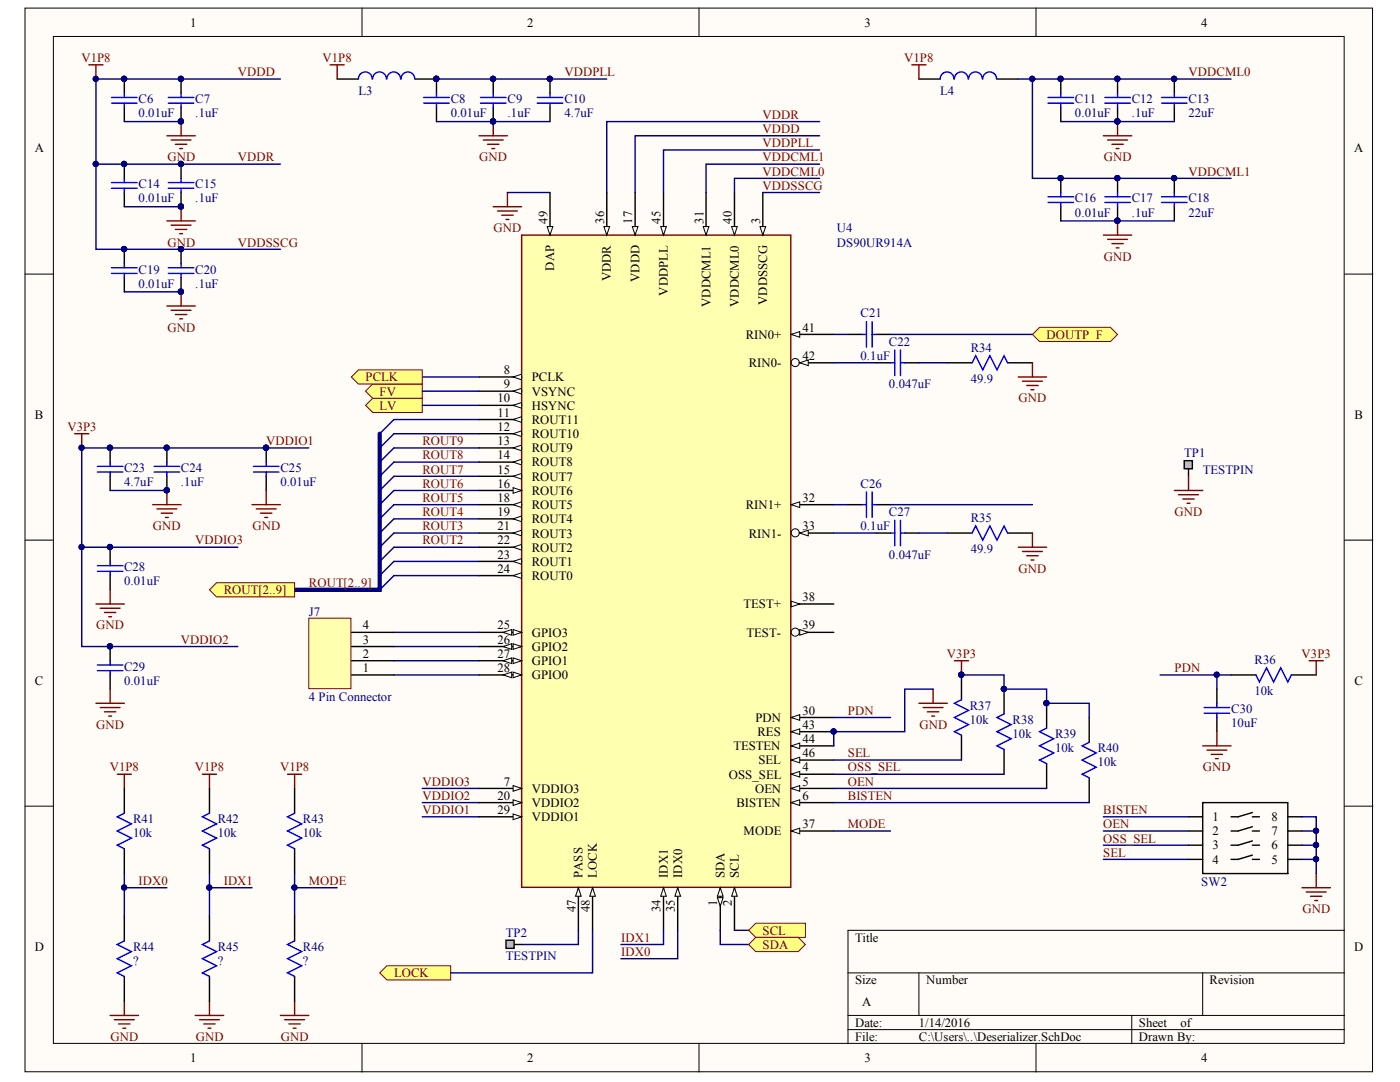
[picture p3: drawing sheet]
<svg xmlns="http://www.w3.org/2000/svg" width="279mm" height="216mm" viewBox="0 0 279 216" stroke-linecap="round" stroke-linejoin="round" font-family="sans-serif">
<defs><g id="words">
<g font-size="2.5">
<text x="38" y="5.3">1</text>
<text x="105.2" y="5.3">2</text>
<text x="172.5" y="5.3">3</text>
<text x="239.7" y="5.3">4</text>
<text x="6.9" y="30.4">A</text>
<text x="270.2" y="30.4">A</text>
<text x="109.2" y="44.6" transform="rotate(-90 109.2 44.6)">49</text>
<text x="120.6" y="44.6" transform="rotate(-90 120.6 44.6)">36</text>
<text x="126.2" y="44.6" transform="rotate(-90 126.2 44.6)">17</text>
<text x="131.8" y="44.6" transform="rotate(-90 131.8 44.6)">45</text>
<text x="140.4" y="44.6" transform="rotate(-90 140.4 44.6)">31</text>
<text x="146" y="44.6" transform="rotate(-90 146 44.6)">40</text>
<text x="151.7" y="44.6" transform="rotate(-90 151.7 44.6)">3</text>
<text x="110.6" y="54" transform="rotate(-90 110.6 54)">DAP</text>
<text x="121.9" y="56.1" transform="rotate(-90 121.9 56.1)">VDDR</text>
<text x="127.6" y="56.3" transform="rotate(-90 127.6 56.3)">VDDD</text>
<text x="133.3" y="59" transform="rotate(-90 133.3 59)">VDDPLL</text>
<text x="141.8" y="61.3" transform="rotate(-90 141.8 61.3)">VDDCML1</text>
<text x="147.5" y="61.3" transform="rotate(-90 147.5 61.3)">VDDCML0</text>
<text x="153.1" y="60.9" transform="rotate(-90 153.1 60.9)">VDDSSCG</text>
<text x="148.8" y="67.6">RIN0+</text>
<text x="160.2" y="71.8">42</text>
<text x="160.2" y="66.2">41</text>
<text x="100.5" y="77.5">9</text>
<text x="100.5" y="74.6">8</text>
<text x="106.1" y="76.1">PCLK</text>
<text x="149.4" y="73.3">RIN0-</text>
<text x="6.9" y="83.5">B</text>
<text x="99.3" y="83.2">11</text>
<text x="99.3" y="80.3">10</text>
<text x="106.1" y="81.7">HSYNC</text>
<text x="106.1" y="78.9">VSYNC</text>
<text x="270.3" y="83.5">B</text>
<text x="99.3" y="88.8">13</text>
<text x="99.3" y="86">12</text>
<text x="106.1" y="87.4">ROUT10</text>
<text x="106.1" y="84.6">ROUT11</text>
<text x="99.3" y="94.5">15</text>
<text x="99.3" y="91.6">14</text>
<text x="106.1" y="95.9">ROUT7</text>
<text x="106.1" y="93.1">ROUT8</text>
<text x="106.1" y="90.3">ROUT9</text>
<text x="99.3" y="100.2">18</text>
<text x="99.3" y="97.3">16</text>
<text x="106.1" y="101.6">ROUT5</text>
<text x="106.1" y="98.7">ROUT6</text>
<text x="148.8" y="101.6">RIN1+</text>
<text x="160.2" y="100.2">32</text>
<text x="99.3" y="105.8">21</text>
<text x="99.3" y="103">19</text>
<text x="106.1" y="107.3">ROUT3</text>
<text x="106.1" y="104.4">ROUT4</text>
<text x="149.4" y="107.3">RIN1-</text>
<text x="160.2" y="105.8">33</text>
<text x="99.3" y="111.5">23</text>
<text x="99.3" y="108.6">22</text>
<text x="106.1" y="112.9">ROUT1</text>
<text x="106.1" y="110.1">ROUT2</text>
<text x="99.3" y="114.3">24</text>
<text x="106.1" y="115.7">ROUT0</text>
<text x="160.2" y="119.9">38</text>
<text x="72.4" y="125.6">4</text>
<text x="99.3" y="125.6">25</text>
<text x="148.4" y="121.4">TEST+</text>
<text x="160.2" y="125.6">39</text>
<text x="72.4" y="131.3">2</text>
<text x="72.4" y="128.5">3</text>
<text x="99.3" y="128.5">26</text>
<text x="99.3" y="131.3">27</text>
<text x="106.1" y="127">GPIO3</text>
<text x="106.1" y="129.8">GPIO2</text>
<text x="149" y="127">TEST-</text>
<text x="6.9" y="136.6">C</text>
<text x="72.4" y="134.1">1</text>
<text x="99.3" y="134.1">28</text>
<text x="106.1" y="132.7">GPIO1</text>
<text x="106.1" y="135.5">GPIO0</text>
<text x="270.3" y="136.6">C</text>
<text x="160.2" y="142.6">30</text>
<text x="146.4" y="149.7">TESTEN</text>
<text x="150.8" y="144">PDN</text>
<text x="151.2" y="146.8">RES</text>
<text x="160.2" y="145.5">43</text>
<text x="160.2" y="148.3">44</text>
<text x="145.4" y="155.4">OSS_SEL</text>
<text x="151.4" y="152.5">SEL</text>
<text x="160.2" y="151.1">46</text>
<text x="160.2" y="153.9">4</text>
<text x="99.3" y="159.6">20</text>
<text x="100.5" y="156.8">7</text>
<text x="106.1" y="161">VDDIO2</text>
<text x="106.1" y="158.2">VDDIO3</text>
<text x="147" y="161">BISTEN</text>
<text x="150.7" y="158.2">OEN</text>
<text x="160.2" y="156.8">5</text>
<text x="160.2" y="159.6">6</text>
<text x="99.3" y="162.5">29</text>
<text x="106.1" y="163.8">VDDIO1</text>
<text x="148.4" y="166.7">MODE</text>
<text x="160.2" y="165.3">37</text>
<text x="242" y="163.8">1</text>
<text x="242" y="166.7">2</text>
<text x="253.8" y="166.7">7</text>
<text x="253.8" y="163.8">8</text>
<text x="242" y="169.5">3</text>
<text x="242" y="172.4">4</text>
<text x="253.8" y="172.4">5</text>
<text x="253.8" y="169.5">6</text>
<text x="116.3" y="175.1" transform="rotate(-90 116.3 175.1)">PASS</text>
<text x="119.1" y="175.1" transform="rotate(-90 119.1 175.1)">LOCK</text>
<text x="133.3" y="175.1" transform="rotate(-90 133.3 175.1)">IDX1</text>
<text x="136.1" y="175.1" transform="rotate(-90 136.1 175.1)">IDX0</text>
<text x="144.6" y="175.1" transform="rotate(-90 144.6 175.1)">SDA</text>
<text x="147.5" y="175.1" transform="rotate(-90 147.5 175.1)">SCL</text>
<text x="114.9" y="182" transform="rotate(-90 114.9 182)">47</text>
<text x="117.7" y="182" transform="rotate(-90 117.7 182)">48</text>
<text x="131.8" y="182" transform="rotate(-90 131.8 182)">34</text>
<text x="134.7" y="182" transform="rotate(-90 134.7 182)">35</text>
<text x="143.2" y="180.7" transform="rotate(-90 143.2 180.7)">1</text>
<text x="146" y="180.7" transform="rotate(-90 146 180.7)">2</text>
<text x="6.9" y="189.7">D</text>
<text x="170.6" y="187.9">Title</text>
<text x="270.2" y="189.7">D</text>
<text x="170.6" y="196.4">Size</text>
<text x="184.8" y="196.4">Number</text>
<text x="241.4" y="196.4">Revision</text>
<text x="172.1" y="200.7">A</text>
<text x="170.6" y="204.9">Date:</text>
<text x="170.6" y="207.7">File:</text>
<text x="183.4" y="204.9">1/14/2016</text>
<text x="183.4" y="207.7">C:\Users\..\Deserializer.SchDoc</text>
<text x="227.3" y="204.9">Sheet</text>
<text x="227.3" y="207.7">Drawn By:</text>
<text x="235.6" y="204.9">of</text>
<text x="38" y="212">1</text>
<text x="105.2" y="212">2</text>
<text x="172.5" y="212">3</text>
<text x="239.7" y="212">4</text>
</g>
<g font-size="2.5" fill="#800000">
<text x="16.2" y="12.4">V1P8</text>
<text x="47.4" y="15.2">VDDD</text>
<text x="64.3" y="12.4">V1P8</text>
<text x="112.6" y="15.2">VDDPLL</text>
<text x="180.4" y="12.4">V1P8</text>
<text x="237.2" y="15.2">VDDCML0</text>
<text x="152.2" y="23.7">VDDR</text>
<text x="152.2" y="26.5">VDDD</text>
<text x="152.2" y="29.4">VDDPLL</text>
<text x="33.4" y="32.2">GND</text>
<text x="47.4" y="32.2">VDDR</text>
<text x="95.6" y="32.2">GND</text>
<text x="152.2" y="35.1">VDDCML0</text>
<text x="152.2" y="32.2">VDDCML1</text>
<text x="220.3" y="32.2">GND</text>
<text x="237.2" y="35.1">VDDCML1</text>
<text x="152.2" y="37.9">VDDSSCG</text>
<text x="98.5" y="46.3">GND</text>
<text x="33.4" y="49.2">GND</text>
<text x="47.4" y="49.2">VDDSSCG</text>
<text x="220.3" y="52">GND</text>
<text x="33.4" y="66.2">GND</text>
<text x="208.9" y="67.6">DOUTP_F</text>
<text x="73" y="76.1">PCLK</text>
<text x="75.8" y="81.7">LV</text>
<text x="75.8" y="78.9">FV</text>
<text x="203.3" y="80.3">GND</text>
<text x="13.4" y="86">V3P3</text>
<text x="53.1" y="88.8">VDDIO1</text>
<text x="84.3" y="88.8">ROUT9</text>
<text x="84.3" y="94.5">ROUT7</text>
<text x="84.3" y="91.6">ROUT8</text>
<text x="84.3" y="100.2">ROUT5</text>
<text x="84.3" y="97.3">ROUT6</text>
<text x="30.5" y="105.8">GND</text>
<text x="50.4" y="105.8">GND</text>
<text x="84.3" y="105.8">ROUT3</text>
<text x="84.3" y="103">ROUT4</text>
<text x="234.4" y="103">GND</text>
<text x="39" y="108.6">VDDIO3</text>
<text x="84.3" y="108.6">ROUT2</text>
<text x="44.6" y="118.6">ROUT[2..9]</text>
<text x="61.6" y="117.2">ROUT[2..9]</text>
<text x="203.3" y="114.3">GND</text>
<text x="19.2" y="125.6">GND</text>
<text x="36.1" y="128.5">VDDIO2</text>
<text x="189" y="131.3">V3P3</text>
<text x="259.8" y="131.3">V3P3</text>
<text x="234.4" y="134.1">PDN</text>
<text x="169.2" y="142.6">PDN</text>
<text x="19.2" y="145.5">GND</text>
<text x="183.5" y="145.5">GND</text>
<text x="21.9" y="153.9">V1P8</text>
<text x="38.9" y="153.9">V1P8</text>
<text x="55.9" y="153.9">V1P8</text>
<text x="169.2" y="151.1">SEL</text>
<text x="169.2" y="153.9">OSS_SEL</text>
<text x="240.1" y="153.9">GND</text>
<text x="84.3" y="159.6">VDDIO2</text>
<text x="84.3" y="156.8">VDDIO3</text>
<text x="169.2" y="159.6">BISTEN</text>
<text x="169.2" y="156.8">OEN</text>
<text x="84.3" y="162.5">VDDIO1</text>
<text x="169.2" y="165.3">MODE</text>
<text x="220.2" y="162.5">BISTEN</text>
<text x="220.2" y="165.3">OEN</text>
<text x="220.2" y="168.1">OSS_SEL</text>
<text x="220.2" y="170.9">SEL</text>
<text x="27.7" y="176.6">IDX0</text>
<text x="44.6" y="176.6">IDX1</text>
<text x="61.6" y="176.6">MODE</text>
<text x="259.9" y="182.2">GND</text>
<text x="124" y="190.8">IDX0</text>
<text x="124" y="187.9">IDX1</text>
<text x="152.2" y="186.5">SCL</text>
<text x="152.2" y="189.3">SDA</text>
<text x="78.6" y="195">LOCK</text>
<text x="22.1" y="207.7">GND</text>
<text x="39.1" y="207.7">GND</text>
<text x="56.1" y="207.7">GND</text>
</g>
<g font-size="2.5" fill="#000080">
<text x="27.7" y="20.6">C6</text>
<text x="27.7" y="23.4">0.01uF</text>
<text x="39" y="20.6">C7</text>
<text x="39" y="23.4">.1uF</text>
<text x="71.5" y="18.9">L3</text>
<text x="90" y="20.6">C8</text>
<text x="90" y="23.4">0.01uF</text>
<text x="101.3" y="20.6">C9</text>
<text x="101.3" y="23.4">.1uF</text>
<text x="112.6" y="20.6">C10</text>
<text x="112.6" y="23.4">4.7uF</text>
<text x="187.6" y="18.9">L4</text>
<text x="214.5" y="20.6">C11</text>
<text x="214.5" y="23.4">0.01uF</text>
<text x="225.9" y="20.6">C12</text>
<text x="225.9" y="23.4">.1uF</text>
<text x="237.2" y="20.6">C13</text>
<text x="237.2" y="23.4">22uF</text>
<text x="27.7" y="37.6">C14</text>
<text x="27.7" y="40.4">0.01uF</text>
<text x="39" y="37.6">C15</text>
<text x="39" y="40.4">.1uF</text>
<text x="214.5" y="40.4">C16</text>
<text x="225.9" y="40.4">C17</text>
<text x="237.2" y="40.4">C18</text>
<text x="167" y="46.3">U4</text>
<text x="214.5" y="43.3">0.01uF</text>
<text x="225.9" y="43.3">.1uF</text>
<text x="237.2" y="43.3">22uF</text>
<text x="167" y="49.2">DS90UR914A</text>
<text x="27.7" y="54.6">C19</text>
<text x="27.7" y="57.4">0.01uF</text>
<text x="39" y="54.6">C20</text>
<text x="39" y="57.4">.1uF</text>
<text x="171.7" y="63.3">C21</text>
<text x="171.7" y="71.8">0.1uF</text>
<text x="177.4" y="69">C22</text>
<text x="193.7" y="70.2">R34</text>
<text x="177.4" y="77.5">0.047uF</text>
<text x="193.7" y="76.3">49.9</text>
<text x="24.8" y="94.2">C23</text>
<text x="36.1" y="94.2">C24</text>
<text x="56" y="94.2">C25</text>
<text x="236.3" y="91.1">TP1</text>
<text x="240.1" y="94.5">TESTPIN</text>
<text x="24.8" y="97">4.7uF</text>
<text x="36.1" y="97">.1uF</text>
<text x="56" y="97">0.01uF</text>
<text x="171.7" y="97.3">C26</text>
<text x="171.7" y="105.8">0.1uF</text>
<text x="177.4" y="103">C27</text>
<text x="193.7" y="104.1">R35</text>
<text x="177.4" y="111.5">0.047uF</text>
<text x="193.7" y="110.3">49.9</text>
<text x="24.8" y="114">C28</text>
<text x="24.8" y="116.8">0.01uF</text>
<text x="61.6" y="122.8">J7</text>
<text x="24.8" y="133.8">C29</text>
<text x="24.8" y="136.7">0.01uF</text>
<text x="250.4" y="132.5">R36</text>
<text x="61.6" y="139.8">4 Pin Connector</text>
<text x="193.6" y="141.6">R37</text>
<text x="245.7" y="142.3">C30</text>
<text x="250.4" y="138.6">10k</text>
<text x="193.6" y="144.5">10k</text>
<text x="202.1" y="144.5">R38</text>
<text x="202.1" y="147.2">10k</text>
<text x="210.5" y="147.2">R39</text>
<text x="245.7" y="145.1">10uF</text>
<text x="210.5" y="150.1">10k</text>
<text x="219.1" y="150.1">R40</text>
<text x="219.1" y="152.9">10k</text>
<text x="26.6" y="164.2">R41</text>
<text x="26.6" y="167.1">10k</text>
<text x="43.5" y="164.2">R42</text>
<text x="43.5" y="167.1">10k</text>
<text x="60.5" y="164.2">R43</text>
<text x="60.5" y="167.1">10k</text>
<text x="239.7" y="176.8">SW2</text>
<text x="26.6" y="189.8">R44</text>
<text x="43.5" y="189.8">R45</text>
<text x="60.5" y="189.8">R46</text>
<text x="101" y="187.1">TP2</text>
<text x="101" y="191.6">TESTPIN</text>
<text x="26.6" y="192.6">?</text>
<text x="43.5" y="192.6">?</text>
<text x="60.5" y="192.6">?</text>
</g>
</g></defs>
<g fill="#fffcf8" stroke="#000" stroke-width=".2">
<path d="M5 1.6h268.9v212.3h-268.9z"/>
<path d="M10.7 7.3h257.6v200.9h-257.6z"/>
</g>
<g fill="none" stroke="#000" stroke-width=".2">
<path d="M72.2 1.6v5.7M139.5 1.6v5.7M206.8 1.6v5.7M5 54.7h5.7M268.3 54.7h5.7M5 107.8h5.7M268.3 107.8h5.7M5 160.9h5.7M268.3 160.9h5.7M169.2 194.1h99.1M183.4 194.1v8.5M240 194.1v8.5"/>
<path d="M268.3 185.6h-99.1v22.7M72.2 208.3v5.6M139.5 208.3v5.6M169.2 202.6h99.1M169.2 205.4h99.1M206.8 208.3v5.6M225.9 202.6v5.7"/>
</g>
<g fill="#ffff80" stroke="#800000" stroke-width=".2">
<path d="M75.8 194.1l1.4-1.4h12.7v2.8h-12.7z" fill-rule="evenodd"/>
<path d="M73 80.9l1.4-1.4h9.9v2.8h-9.9z" fill-rule="evenodd"/>
<path d="M73 78.1l1.4-1.5h9.9v2.9h-9.9z" fill-rule="evenodd"/>
</g>
<path d="M104.1 46.9h53.7v130.2h-53.7z" fill="#ffffb0" stroke="#800000" stroke-width=".28"/>
<path d="M157.9 72.4h8.5" fill="none" stroke="#000" stroke-width=".28"/>
<circle cx="158.7" cy="72.3" r=".81" fill="#fffcf8" stroke="#000" stroke-width=".2"/>
<path d="M159.6 72.4l1.7-.6v1.2z" fill="#fffcf8" stroke="#000" stroke-width=".2"/>
<path d="M157.9 66.7h8.5" fill="none" stroke="#000" stroke-width=".28"/>
<path d="M157.9 66.7l1.7-.5v1.1z" fill="#fffcf8" stroke="#000" stroke-width=".2"/>
<path d="M95.6 114.9h8.5" fill="none" stroke="#000" stroke-width=".28"/>
<path d="M102.4 114.9l1.7-.6v1.1z" fill="#fffcf8" stroke="#000" stroke-width=".2"/>
<path d="M95.6 112h8.5" fill="none" stroke="#000" stroke-width=".28"/>
<path d="M102.4 112l1.7-.5v1.1z" fill="#fffcf8" stroke="#000" stroke-width=".2"/>
<path d="M146.6 177.1v8.5" fill="none" stroke="#000" stroke-width=".28"/>
<path d="M146.6 177.1l.5 1.7h-1.1z" fill="#fffcf8" stroke="#000" stroke-width=".2"/>
<path d="M95.6 109.2h8.5" fill="none" stroke="#000" stroke-width=".28"/>
<path d="M102.4 109.2l1.7-.6v1.2z" fill="#fffcf8" stroke="#000" stroke-width=".2"/>
<path d="M95.6 106.4h8.5" fill="none" stroke="#000" stroke-width=".28"/>
<path d="M102.4 106.4l1.7-.6v1.1z" fill="#fffcf8" stroke="#000" stroke-width=".2"/>
<path d="M95.6 103.5h8.5" fill="none" stroke="#000" stroke-width=".28"/>
<path d="M102.4 103.5l1.7-.5v1.1z" fill="#fffcf8" stroke="#000" stroke-width=".2"/>
<path d="M95.6 100.7h8.5" fill="none" stroke="#000" stroke-width=".28"/>
<path d="M102.4 100.7l1.7-.6v1.2z" fill="#fffcf8" stroke="#000" stroke-width=".2"/>
<path d="M95.6 97.9h8.5" fill="none" stroke="#000" stroke-width=".28"/>
<path d="M102.4 97.3l1.7 .6-1.7 .5z" fill="#fffcf8" stroke="#000" stroke-width=".2"/>
<path d="M95.6 95h8.5" fill="none" stroke="#000" stroke-width=".28"/>
<path d="M102.4 95l1.7-.5v1.1z" fill="#fffcf8" stroke="#000" stroke-width=".2"/>
<path d="M95.6 92.2h8.5" fill="none" stroke="#000" stroke-width=".28"/>
<path d="M102.4 92.2l1.7-.6v1.2z" fill="#fffcf8" stroke="#000" stroke-width=".2"/>
<path d="M95.6 89.4h8.5" fill="none" stroke="#000" stroke-width=".28"/>
<path d="M102.4 89.4l1.7-.6v1.1z" fill="#fffcf8" stroke="#000" stroke-width=".2"/>
<path d="M95.6 86.5h8.5" fill="none" stroke="#000" stroke-width=".28"/>
<path d="M102.4 86.5l1.7-.5v1.1z" fill="#fffcf8" stroke="#000" stroke-width=".2"/>
<path d="M95.6 83.7h8.5" fill="none" stroke="#000" stroke-width=".28"/>
<path d="M102.4 83.7l1.7-.6v1.2z" fill="#fffcf8" stroke="#000" stroke-width=".2"/>
<path d="M95.6 80.9h8.5" fill="none" stroke="#000" stroke-width=".28"/>
<path d="M102.4 80.9l1.7-.6v1.1z" fill="#fffcf8" stroke="#000" stroke-width=".2"/>
<path d="M95.6 78.1h8.5" fill="none" stroke="#000" stroke-width=".28"/>
<path d="M102.4 78.1l1.7-.6v1.1z" fill="#fffcf8" stroke="#000" stroke-width=".2"/>
<path d="M95.6 75.2h8.5" fill="none" stroke="#000" stroke-width=".28"/>
<path d="M102.4 75.2l1.7-.5v1.1z" fill="#fffcf8" stroke="#000" stroke-width=".2"/>
<path d="M95.6 126.2h8.5" fill="none" stroke="#000" stroke-width=".28"/>
<g fill="#fffcf8" stroke="#000" stroke-width=".2">
<path d="M102.4 125.6l1.7 .6-1.7 .5z"/>
<path d="M100.4 126.2l1.7-.6v1.1z"/>
</g>
<path d="M95.6 129h8.5" fill="none" stroke="#000" stroke-width=".28"/>
<g fill="#fffcf8" stroke="#000" stroke-width=".2">
<path d="M102.4 128.4l1.7 .6-1.7 .6z"/>
<path d="M100.4 129l1.7-.6v1.2z"/>
</g>
<path d="M95.6 131.8h8.5" fill="none" stroke="#000" stroke-width=".28"/>
<g fill="#fffcf8" stroke="#000" stroke-width=".2">
<path d="M102.4 131.3l1.7 .5-1.7 .6z"/>
<path d="M100.4 131.8l1.7-.5v1.1z"/>
</g>
<path d="M95.6 134.7h8.5" fill="none" stroke="#000" stroke-width=".28"/>
<g fill="#fffcf8" stroke="#000" stroke-width=".2">
<path d="M102.4 134.1l1.7 .6-1.7 .5z"/>
<path d="M100.4 134.7l1.7-.6v1.1z"/>
</g>
<path d="M143.7 177.1v8.5" fill="none" stroke="#000" stroke-width=".28"/>
<g fill="#fffcf8" stroke="#000" stroke-width=".2">
<path d="M143.7 177.1l.6 1.7h-1.1z"/>
<path d="M143.2 179.1h1.1l-.6 1.7z"/>
</g>
<path d="M135.2 177.1v8.5" fill="none" stroke="#000" stroke-width=".28"/>
<path d="M135.2 177.1l.6 1.7h-1.1z" fill="#fffcf8" stroke="#000" stroke-width=".2"/>
<path d="M157.9 143.2h8.5" fill="none" stroke="#000" stroke-width=".28"/>
<path d="M157.9 143.2l1.7-.6v1.1z" fill="#fffcf8" stroke="#000" stroke-width=".2"/>
<path d="M157.9 165.8h8.5" fill="none" stroke="#000" stroke-width=".28"/>
<path d="M157.9 165.8l1.7-.6v1.2z" fill="#fffcf8" stroke="#000" stroke-width=".2"/>
<path d="M157.9 146h8.5" fill="none" stroke="#000" stroke-width=".28"/>
<path d="M157.9 146l1.7-.6v1.2z" fill="#fffcf8" stroke="#000" stroke-width=".2"/>
<circle cx="166.4" cy="146" r=".52" fill="#000080" stroke="#000080" stroke-width=".2"/>
<path d="M95.6 160.2h8.5" fill="none" stroke="#000" stroke-width=".28"/>
<path d="M102.4 159.6l1.7 .6-1.7 .5z" fill="#fffcf8" stroke="#000" stroke-width=".2"/>
<path d="M140.9 38.4v8.5" fill="none" stroke="#000" stroke-width=".28"/>
<path d="M140.3 45.2h1.2l-.6 1.7z" fill="#fffcf8" stroke="#000" stroke-width=".2"/>
<path d="M132.4 38.4v8.5" fill="none" stroke="#000" stroke-width=".28"/>
<path d="M131.9 45.2h1.1l-.6 1.7z" fill="#fffcf8" stroke="#000" stroke-width=".2"/>
<path d="M126.8 38.4v8.5" fill="none" stroke="#000" stroke-width=".28"/>
<path d="M126.2 45.2h1.1l-.5 1.7z" fill="#fffcf8" stroke="#000" stroke-width=".2"/>
<path d="M109.8 38.4v8.5" fill="none" stroke="#000" stroke-width=".28"/>
<path d="M109.2 45.2h1.1l-.5 1.7z" fill="#fffcf8" stroke="#000" stroke-width=".2"/>
<path d="M157.9 106.4h8.5" fill="none" stroke="#000" stroke-width=".28"/>
<circle cx="158.7" cy="106.3" r=".81" fill="#fffcf8" stroke="#000" stroke-width=".2"/>
<path d="M159.6 106.4l1.7-.6v1.1z" fill="#fffcf8" stroke="#000" stroke-width=".2"/>
<path d="M157.9 100.7h8.5" fill="none" stroke="#000" stroke-width=".28"/>
<path d="M157.9 100.7l1.7-.6v1.2z" fill="#fffcf8" stroke="#000" stroke-width=".2"/>
<path d="M157.9 148.8h8.5" fill="none" stroke="#000" stroke-width=".28"/>
<path d="M157.9 148.8l1.7-.5v1.1z" fill="#fffcf8" stroke="#000" stroke-width=".2"/>
<path d="M157.9 151.7h8.5" fill="none" stroke="#000" stroke-width=".28"/>
<path d="M157.9 151.7l1.7-.6v1.1z" fill="#fffcf8" stroke="#000" stroke-width=".2"/>
<path d="M157.9 154.5h8.5" fill="none" stroke="#000" stroke-width=".28"/>
<path d="M157.9 154.5l1.7-.6v1.2z" fill="#fffcf8" stroke="#000" stroke-width=".2"/>
<path d="M157.9 157.3h8.5" fill="none" stroke="#000" stroke-width=".28"/>
<path d="M157.9 157.3l1.7-.5v1.1z" fill="#fffcf8" stroke="#000" stroke-width=".2"/>
<path d="M157.9 160.2h8.5" fill="none" stroke="#000" stroke-width=".28"/>
<path d="M157.9 160.2l1.7-.6v1.1z" fill="#fffcf8" stroke="#000" stroke-width=".2"/>
<path d="M132.4 177.1v8.5" fill="none" stroke="#000" stroke-width=".28"/>
<path d="M132.4 177.1l.6 1.7h-1.1z" fill="#fffcf8" stroke="#000" stroke-width=".2"/>
<path d="M157.9 126.2h8.5" fill="none" stroke="#000" stroke-width=".28"/>
<circle cx="158.7" cy="126.1" r=".81" fill="#fffcf8" stroke="#000" stroke-width=".2"/>
<path d="M159.6 125.6l1.7 .6-1.7 .5z" fill="#fffcf8" stroke="#000" stroke-width=".2"/>
<path d="M157.9 120.5h8.5" fill="none" stroke="#000" stroke-width=".28"/>
<path d="M157.9 120l1.7 .5-1.7 .6z" fill="#fffcf8" stroke="#000" stroke-width=".2"/>
<path d="M115.4 177.1v8.5" fill="none" stroke="#000" stroke-width=".28"/>
<path d="M115.4 177.1l.6 1.7h-1.1z" fill="#fffcf8" stroke="#000" stroke-width=".2"/>
<path d="M118.3 177.1v8.5" fill="none" stroke="#000" stroke-width=".28"/>
<path d="M118.3 177.1l.5 1.7h-1.1z" fill="#fffcf8" stroke="#000" stroke-width=".2"/>
<path d="M95.6 163h8.5" fill="none" stroke="#000" stroke-width=".28"/>
<path d="M102.4 162.4l1.7 .6-1.7 .5z" fill="#fffcf8" stroke="#000" stroke-width=".2"/>
<path d="M95.6 157.3h8.5" fill="none" stroke="#000" stroke-width=".28"/>
<path d="M102.4 156.8l1.7 .5-1.7 .6z" fill="#fffcf8" stroke="#000" stroke-width=".2"/>
<path d="M146.6 38.4v8.5" fill="none" stroke="#000" stroke-width=".28"/>
<path d="M146 45.2h1.1l-.5 1.7z" fill="#fffcf8" stroke="#000" stroke-width=".2"/>
<path d="M121.1 38.4v8.5" fill="none" stroke="#000" stroke-width=".28"/>
<path d="M120.5 45.2h1.2l-.6 1.7z" fill="#fffcf8" stroke="#000" stroke-width=".2"/>
<path d="M152.2 38.4v8.5" fill="none" stroke="#000" stroke-width=".28"/>
<path d="M151.7 45.2h1.1l-.6 1.7z" fill="#fffcf8" stroke="#000" stroke-width=".2"/>
<circle cx="166.4" cy="146" r=".52" fill="#000080" stroke="#000080" stroke-width=".2"/>
<g fill="none" stroke="#000080" stroke-width=".28">
<path d="M84.3 75.2h11.3M78.6 83.7h17M78.6 86.5h17M78.6 89.4h17M78.6 92.2h17M78.6 95h17M78.6 97.9h17M84.3 80.9h11.3M78.6 100.7h17M78.6 103.5h17M78.6 106.4h17M78.6 109.2h17"/>
<path d="M78.6 112h17M78.6 114.9h17M78.6 126.2h17M78.6 129h17M78.6 131.8h17M78.6 134.7h17"/>
</g>
<path d="M70.1 75.2l1.4-1.4h12.8v2.8h-12.8z" fill-rule="evenodd" fill="#ffff80" stroke="#800000" stroke-width=".2"/>
<path d="M78.6 83.7l-2.8 2.8M78.6 86.5l-2.8 2.9M78.6 89.4l-2.8 2.8M78.6 92.2l-2.8 2.8M78.6 95l-2.8 2.9M78.6 97.9l-2.8 2.8M78.6 100.7l-2.8 2.8M78.6 103.5l-2.8 2.9M78.6 106.4l-2.8 2.8M78.6 109.2l-2.8 2.8M78.6 112l-2.8 2.9M78.6 114.9l-2.8 2.8" fill="none" stroke="#000080" stroke-width=".28"/>
<path d="M75.8 86.5v31.2h-17" fill="none" stroke="#000080" stroke-width=".85"/>
<path d="M41.8 117.7l1.4-1.4h15.6v2.8h-15.6z" fill-rule="evenodd" fill="#ffff80" stroke="#800000" stroke-width=".2"/>
<path d="M169.2 66.7h2.9M174.9 66.7h2.8M174.9 72.4h2.8M180.6 72.4h2.8M189.1 72.4h4.9M201.1 72.4h4.9" fill="none" stroke="#000" stroke-width=".28"/>
<path d="M172.1 66.7h.8M172.9 64.2v5.1M174 66.7h.9M174 64.2v5.1M177.7 72.4h.9M178.6 69.8v5.1M179.7 72.4h.9M179.7 69.8v5.1M194 72.4l.7-1.4 1.4 2.8 1.4-2.8 1.5 2.8 1.4-2.8 .7 1.4" fill="none" stroke="#00f" stroke-width=".28"/>
<path d="M203.2 75.2h5.7M204.1 76.1h3.9M204.9 76.9h2.3M205.8 77.8h.5M206 72.4v2.8" fill="none" stroke="#800000" stroke-width=".28"/>
<path d="M166.4 72.4h8.5M166.4 66.7h2.8M177.7 66.7h28.3M183.4 72.4h5.7" fill="none" stroke="#000080" stroke-width=".28"/>
<path d="M206 66.7l1.5-1.4h14.1l1.4 1.4-1.4 1.4h-14.1z" fill-rule="evenodd" fill="#ffff80" stroke="#800000" stroke-width=".2"/>
<g fill="none" stroke="#800000" stroke-width=".28">
<path d="M23.4 154.5h2.8M24.8 154.5v2.8M40.4 154.5h2.8M41.8 154.5v2.8M57.4 154.5h2.8M58.8 154.5v2.8M24.8 199.8v2.8M41.8 199.8v2.8M58.8 199.8v2.8M22 202.6h5.6M22.8 203.5h4M23.7 204.3h2.2"/>
<path d="M24.5 205.2h.6M39 202.6h5.6M39.8 203.5h4M40.7 204.3h2.2M41.5 205.2h.6M56 202.6h5.6M56.8 203.5h4M57.7 204.3h2.2M58.5 205.2h.6"/>
</g>
<g fill="none" stroke="#000080" stroke-width=".28">
<path d="M84.3 157.3h11.3M24.8 174.3v8.5M24.8 177.1h8.5M41.8 174.3v8.5M41.8 177.1h8.5M58.8 174.3v8.5M58.8 177.1h8.5M84.3 160.2h11.3M84.3 163h11.3M166.4 165.8h11.3M115.4 185.6v2.9h-11.3M132.4 185.6v2.9h-8.5"/>
<path d="M135.2 185.6v5.7h-11.3M143.7 185.6v2.9h5.7M146.6 185.6h2.8"/>
</g>
<g fill="none" stroke="#000" stroke-width=".28">
<path d="M24.8 15.8v2.8M67.3 15.8h4.2M82.9 15.8h4.2M24.8 21.4v2.9M24.8 157.3v5M41.8 157.3v5M58.8 157.3v5M24.8 169.4v4.9M41.8 169.4v4.9M58.8 169.4v4.9M24.8 182.8v5M24.8 194.8v5"/>
<path d="M41.8 182.8v5M41.8 194.8v5M58.8 182.8v5M58.8 194.8v5"/>
</g>
<g fill="none" stroke="#00f" stroke-width=".28">
<path d="M22.3 19.5h5.1M24.8 18.6v.9M74.3 15.8a1.37 1.37 0 0 0-1.4-1.4 1.37 1.37 0 0 0-1.4 1.4M77.1 15.8a1.37 1.37 0 0 0-1.4-1.4 1.37 1.37 0 0 0-1.3 1.4M79.9 15.8a1.37 1.37 0 0 0-1.3-1.4 1.37 1.37 0 0 0-1.4 1.4M82.8 15.8a1.37 1.37 0 0 0-1.4-1.4 1.37 1.37 0 0 0-1.4 1.4M22.3 20.6h5.1M24.8 20.6v.8M24.8 162.3l-1.4 .7 2.8 1.4-2.8 1.4 2.8 1.4-2.8 1.4 1.4 .8M41.8 162.3l-1.4 .7 2.8 1.4-2.8 1.4 2.8 1.4-2.8 1.4 1.4 .8M58.8 162.3l-1.4 .7 2.8 1.4-2.8 1.4 2.8 1.4-2.8 1.4 1.4 .8M24.8 187.8l-1.4 .7 2.8 1.4-2.8 1.4 2.8 1.4-2.8 1.4 1.4 .7"/>
<path d="M41.8 187.8l-1.4 .7 2.8 1.4-2.8 1.4 2.8 1.4-2.8 1.4 1.4 .7M58.8 187.8l-1.4 .7 2.8 1.4-2.8 1.4 2.8 1.4-2.8 1.4 1.4 .7"/>
</g>
<g fill="#000080" stroke="#000080" stroke-width=".2">
<circle cx="24.8" cy="177.1" r=".52"/>
<circle cx="41.8" cy="177.1" r=".52"/>
<circle cx="58.7" cy="177.1" r=".52"/>
<circle cx="87.1" cy="15.7" r=".52"/>
<circle cx="24.8" cy="15.7" r=".52"/>
</g>
<g fill="#ffff80" stroke="#800000" stroke-width=".2">
<path d="M149.4 185.6l1.4-1.4h9.9v2.8h-9.9z" fill-rule="evenodd"/>
<path d="M149.4 188.5l1.4-1.5h8.5l1.4 1.5-1.4 1.4h-8.5z" fill-rule="evenodd"/>
</g>
<g fill="none" stroke="#800000" stroke-width=".28">
<path d="M17.7 12.9h2.9M19.1 12.9v2.9M65.9 12.9h2.8M67.3 12.9v2.9M182 12.9h2.8M183.4 12.9v2.9M33.3 27.1h5.7M34.2 27.9h3.9M35 28.8h2.3M35.9 29.6h.5M36.1 24.3v2.8M95.6 27.1h5.7"/>
<path d="M96.5 27.9h3.9M97.3 28.8h2.3M98.2 29.6h.5M98.4 24.3v2.8M101.3 38.4v2.8M220.2 27.1h5.7M221.1 27.9h3.9M221.9 28.8h2.3M222.8 29.6h.5M223 24.3v2.8M33.3 44.1h5.7M34.2 44.9h3.9"/>
<path d="M35 45.8h2.3M35.9 46.6h.5M36.1 41.2v2.9M36.1 58.2v2.9M98.4 41.2h5.7M99.3 42.1h4M100.1 42.9h2.3M101 43.8h.6M220.2 46.9h5.7M221.1 47.8h3.9M221.9 48.6h2.3M222.8 49.5h.5"/>
<path d="M223 44.1v2.8M33.3 61.1h5.7M34.2 61.9h3.9M35 62.8h2.3M35.9 63.6h.5M14.9 86.5h2.8M16.3 86.5v2.9M33.3 97.9v2.8M53.1 97.9v2.8M22 117.7v2.8M30.5 100.7h5.6M31.3 101.6h4"/>
<path d="M32.2 102.4h2.2M33 103.2h.6M50.3 100.7h5.7M51.1 101.6h4M52 102.4h2.3M52.8 103.2h.6M19.1 120.5h5.7M20 121.4h4M20.8 122.2h2.3M21.7 123.1h.6M22 137.5v2.8M261.3 131.8h2.8"/>
<path d="M262.7 131.8v2.9M19.1 140.3h5.7M20 141.2h4M20.8 142h2.3M21.7 142.9h.6M240 148.8h5.7M240.9 149.7h3.9M241.7 150.5h2.3M242.6 151.4h.5M242.9 146v2.8"/>
</g>
<g fill="none" stroke="#000080" stroke-width=".28">
<path d="M56 15.8h-36.9v17h36.9M87.1 15.8h34M203.2 15.8h42.5M206 15.8v19.8h39.7M19.1 32.8v16.9h36.9M24.8 24.3h11.3M87.1 24.3h22.7M101.3 38.4h8.5M152.2 38.4h11.4M163.6 35.6h-17v2.8M163.6 32.8h-22.7v5.6M163.6 29.9h-31.2v8.5"/>
<path d="M163.6 27.1h-36.8v11.3M163.6 24.3h-42.5v14.1M211.7 24.3h22.7M24.8 41.2h11.3M24.8 58.2h11.3M211.7 44.1h22.7M22 97.9h11.3M61.6 89.4h-45.3v39.6h31.2M16.3 109.2h31.2M231.5 134.7h11.4M245.7 134.7h-2.8v2.8M166.4 143.2h11.3"/>
</g>
<g fill="none" stroke="#000" stroke-width=".28">
<path d="M36.1 15.8v2.8M87.1 15.8v2.8M98.4 15.8v2.8M109.8 15.8v2.8M183.4 15.8h4.2M199 15.8h4.2M211.7 15.8v2.8M223 15.8v2.8M234.4 15.8v2.8M24.8 32.8v2.8M24.8 38.4v2.8M36.1 21.4v2.9"/>
<path d="M36.1 32.8v2.8M36.1 38.4v2.8M87.1 21.4v2.9M98.4 21.4v2.9M109.8 21.4v2.9M211.7 21.4v2.9M211.7 35.6v2.8M223 21.4v2.9M223 35.6v2.8M234.4 21.4v2.9M234.4 35.6v2.8M24.8 49.7v2.9"/>
<path d="M24.8 55.4v2.8M36.1 49.7v2.9M36.1 55.4v2.8M211.7 41.2v2.9M223 41.2v2.9M234.4 41.2v2.9M22 89.4v2.8M22 95v2.9M33.3 89.4v2.8M33.3 95v2.9M53.1 89.4v2.8M53.1 95v2.9"/>
<path d="M22 109.2v2.8M22 114.9v2.8M22 129v2.8M22 134.7v2.8M242.9 137.5v2.8M245.7 134.7h4.9M257.7 134.7h5M242.9 143.2v2.8M101.3 188.5h2.8"/>
</g>
<g fill="none" stroke="#00f" stroke-width=".28">
<path d="M33.6 19.5h5.1M36.1 18.6v.9M84.6 19.5h5.1M87.1 18.6v.9M95.9 19.5h5.1M98.4 18.6v.9M107.2 19.5h5.1M109.8 18.6v.9M190.4 15.8a1.37 1.37 0 0 0-1.4-1.4 1.37 1.37 0 0 0-1.4 1.4M193.2 15.8a1.37 1.37 0 0 0-1.4-1.4 1.37 1.37 0 0 0-1.3 1.4M196 15.8a1.37 1.37 0 0 0-1.3-1.4 1.37 1.37 0 0 0-1.4 1.4M198.9 15.8a1.37 1.37 0 0 0-1.4-1.4 1.37 1.37 0 0 0-1.4 1.4"/>
<path d="M209.2 19.5h5.1M211.7 18.6v.9M220.5 19.5h5.1M223 18.6v.9M231.8 19.5h5.1M234.4 18.6v.9M22.3 37.6h5.1M22.3 36.4h5.1M24.8 35.6v.8M24.8 37.6v.8M33.6 20.6h5.1M33.6 37.6h5.1"/>
<path d="M33.6 36.4h5.1M36.1 20.6v.8M36.1 35.6v.8M36.1 37.6v.8M84.6 20.6h5.1M87.1 20.6v.8M95.9 20.6h5.1M98.4 20.6v.8M107.2 20.6h5.1M109.8 20.6v.8M209.2 20.6h5.1M209.2 39.3h5.1"/>
<path d="M211.7 20.6v.8M211.7 38.4v.9M220.5 20.6h5.1M220.5 39.3h5.1M223 20.6v.8M223 38.4v.9M231.8 20.6h5.1M231.8 39.3h5.1M234.4 20.6v.8M234.4 38.4v.9M22.3 54.6h5.1M22.3 53.4h5.1"/>
<path d="M24.8 52.6v.8M24.8 54.6v.8M33.6 54.6h5.1M33.6 53.4h5.1M36.1 52.6v.8M36.1 54.6v.8M209.2 40.4h5.1M211.7 40.4v.8M220.5 40.4h5.1M223 40.4v.8M231.8 40.4h5.1M234.4 40.4v.8"/>
<path d="M19.4 94.2h5.1M19.4 93.1h5.1M22 92.2v.9M22 94.2v.8M30.8 94.2h5.1M30.8 93.1h5.1M33.3 92.2v.9M33.3 94.2v.8M50.6 94.2h5.1M50.6 93.1h5.1M53.1 92.2v.9M53.1 94.2v.8"/>
<path d="M19.4 114h5.1M19.4 112.9h5.1M22 112v.9M22 114v.9M19.4 133.8h5.1M19.4 132.7h5.1M22 131.8v.9M22 133.8v.9M250.6 134.7l.8 1.4 1.4-2.8 1.4 2.8 1.4-2.8 1.4 2.8 .7-1.4M240.3 142.3h5.1M240.3 141.2h5.1M242.9 140.3v.9"/>
<path d="M242.9 142.3v.9"/>
</g>
<g fill="#000080" stroke="#000080" stroke-width=".2">
<circle cx="242.8" cy="134.6" r=".52"/>
<circle cx="19.1" cy="15.7" r=".52"/>
<circle cx="36.1" cy="15.7" r=".52"/>
<circle cx="36.1" cy="24.2" r=".52"/>
<circle cx="36.1" cy="32.7" r=".52"/>
<circle cx="36.1" cy="41.2" r=".52"/>
<circle cx="24.8" cy="32.7" r=".52"/>
<circle cx="36.1" cy="49.7" r=".52"/>
<circle cx="36.1" cy="58.2" r=".52"/>
<circle cx="24.8" cy="49.7" r=".52"/>
<circle cx="19.1" cy="32.7" r=".52"/>
<circle cx="24.8" cy="15.7" r=".52"/>
<circle cx="98.4" cy="15.7" r=".52"/>
<circle cx="98.4" cy="24.2" r=".52"/>
<circle cx="87.1" cy="15.7" r=".52"/>
<circle cx="109.7" cy="15.7" r=".52"/>
<circle cx="223" cy="15.7" r=".52"/>
<circle cx="223" cy="24.2" r=".52"/>
<circle cx="211.7" cy="15.7" r=".52"/>
<circle cx="234.3" cy="15.7" r=".52"/>
<circle cx="16.3" cy="89.3" r=".52"/>
<circle cx="33.3" cy="89.3" r=".52"/>
<circle cx="33.3" cy="97.8" r=".52"/>
<circle cx="21.9" cy="89.3" r=".52"/>
<circle cx="21.9" cy="109.2" r=".52"/>
<circle cx="21.9" cy="129" r=".52"/>
<circle cx="53.1" cy="89.3" r=".52"/>
<circle cx="16.3" cy="109.2" r=".52"/>
<circle cx="223" cy="35.5" r=".52"/>
<circle cx="223" cy="44" r=".52"/>
<circle cx="211.7" cy="35.5" r=".52"/>
<circle cx="234.3" cy="35.5" r=".52"/>
<circle cx="206" cy="15.7" r=".52"/>
</g>
<path d="M101 187.6h1.6v1.6h-1.6z" fill="#c0c0c0" stroke="#000" stroke-width=".28"/>
<path d="M186.2 137.5h-5.6v8.5h-14.2v2.8M166.4 151.7h25.5" fill="none" stroke="#000080" stroke-width=".28"/>
<path d="M186.2 137.5v2.8M183.4 140.3h5.7M184.2 141.2h4M185.1 142h2.3M185.9 142.9h.6" fill="none" stroke="#800000" stroke-width=".28"/>
<circle cx="166.4" cy="146" r=".52" fill="#000080" stroke="#000080" stroke-width=".2"/>
<path d="M237.2 92.2v2.8" fill="none" stroke="#000" stroke-width=".28"/>
<path d="M236.3 91.9h1.7v1.6h-1.7z" fill="#c0c0c0" stroke="#000" stroke-width=".28"/>
<path d="M234.4 97.9h5.6M235.2 98.7h4M236.1 99.6h2.2M237.2 95v2.9M236.9 100.4h.6M190.5 131.8h2.8M191.9 131.8v2.9M259.8 177.1h5.7M260.7 178h4M261.5 178.8h2.3M262.4 179.7h.6M262.7 174.3v2.8" fill="none" stroke="#800000" stroke-width=".28"/>
<g fill="none" stroke="#000" stroke-width=".28">
<path d="M70.1 134.7h8.5M70.1 131.8h8.5M70.1 129h8.5M70.1 126.2h8.5M191.9 134.7v4.9M200.4 137.5v5M191.9 146.7v5M200.4 149.5v5M208.9 140.3v5M208.9 152.4v4.9M217.4 143.2v4.9M217.4 155.2v5"/>
<path d="M237.2 163h2.8M237.2 165.8h2.8M237.2 168.6h2.8M237.2 171.5h2.8M240 160.2h17v14.1h-17zM249.9 162.1l-2.8 .9h-1.4M249.9 163h1.5M249.9 165l-2.8 .8h-1.4M249.9 165.8h1.5M249.9 167.8l-2.8 .8h-1.4M249.9 168.6h1.5M249.9 170.6l-2.8 .9h-1.4"/>
<path d="M249.9 171.5h1.5M257 163h2.8M257 165.8h2.8M257 168.6h2.8M257 171.5h2.8"/>
</g>
<g fill="none" stroke="#000080" stroke-width=".28">
<path d="M84.3 78.1h11.3M191.9 134.7h8.5v2.8h8.5v2.8h8.5v2.9M166.4 157.3h42.5M166.4 154.5h34M166.4 160.2h51M220.2 165.8h17M220.2 168.6h17M220.2 171.5h17M220.2 163h17M259.8 163h2.9v11.3M259.8 165.8h2.9M259.8 168.6h2.9"/>
<path d="M259.8 171.5h2.9M118.3 185.6v8.5h-28.4"/>
</g>
<g fill="#000080" stroke="#000080" stroke-width=".2">
<circle cx="262.6" cy="165.8" r=".52"/>
<circle cx="262.6" cy="168.6" r=".52"/>
<circle cx="262.6" cy="171.4" r=".52"/>
<circle cx="191.8" cy="134.6" r=".52"/>
<circle cx="200.3" cy="137.5" r=".52"/>
<circle cx="208.8" cy="140.3" r=".52"/>
</g>
<path d="M191.9 139.6l-1.4 .7 2.8 1.5-2.8 1.4 2.8 1.4-2.8 1.4 1.4 .7M200.4 142.5l-1.4 .7 2.8 1.4-2.8 1.4 2.8 1.4-2.8 1.4 1.4 .7M208.9 145.3l-1.4 .7 2.8 1.4-2.8 1.4 2.8 1.4-2.8 1.5 1.4 .7M217.4 148.1l-1.4 .7 2.8 1.4-2.8 1.5 2.8 1.4-2.8 1.4 1.4 .7" fill="none" stroke="#00f" stroke-width=".28"/>
<path d="M61.6 123.3h8.4v14.1h-8.4z" fill="#ffffb0" stroke="#800000" stroke-width=".2"/>
<path d="M169.2 100.7h2.9M174.9 100.7h2.8M174.9 106.4h2.8M180.6 106.4h2.8M189.1 106.4h4.9M201.1 106.4h4.9" fill="none" stroke="#000" stroke-width=".28"/>
<path d="M172.9 98.2v5M174 98.2v5M172.1 100.7h.8M174 100.7h.9M177.7 106.4h.9M178.6 103.8v5.1M179.7 106.4h.9M179.7 103.8v5.1M194 106.4l.7-1.5 1.4 2.9 1.4-2.9 1.5 2.9 1.4-2.9 .7 1.5" fill="none" stroke="#00f" stroke-width=".28"/>
<path d="M166.4 106.4h8.5M166.4 100.7h2.8M177.7 100.7h28.3M183.4 106.4h5.7" fill="none" stroke="#000080" stroke-width=".28"/>
<path d="M203.2 109.2h5.7M204.1 110h3.9M204.9 110.9h2.3M205.8 111.7h.5M206 106.4v2.8" fill="none" stroke="#800000" stroke-width=".28"/>
<use href="#words"/>
</svg>
